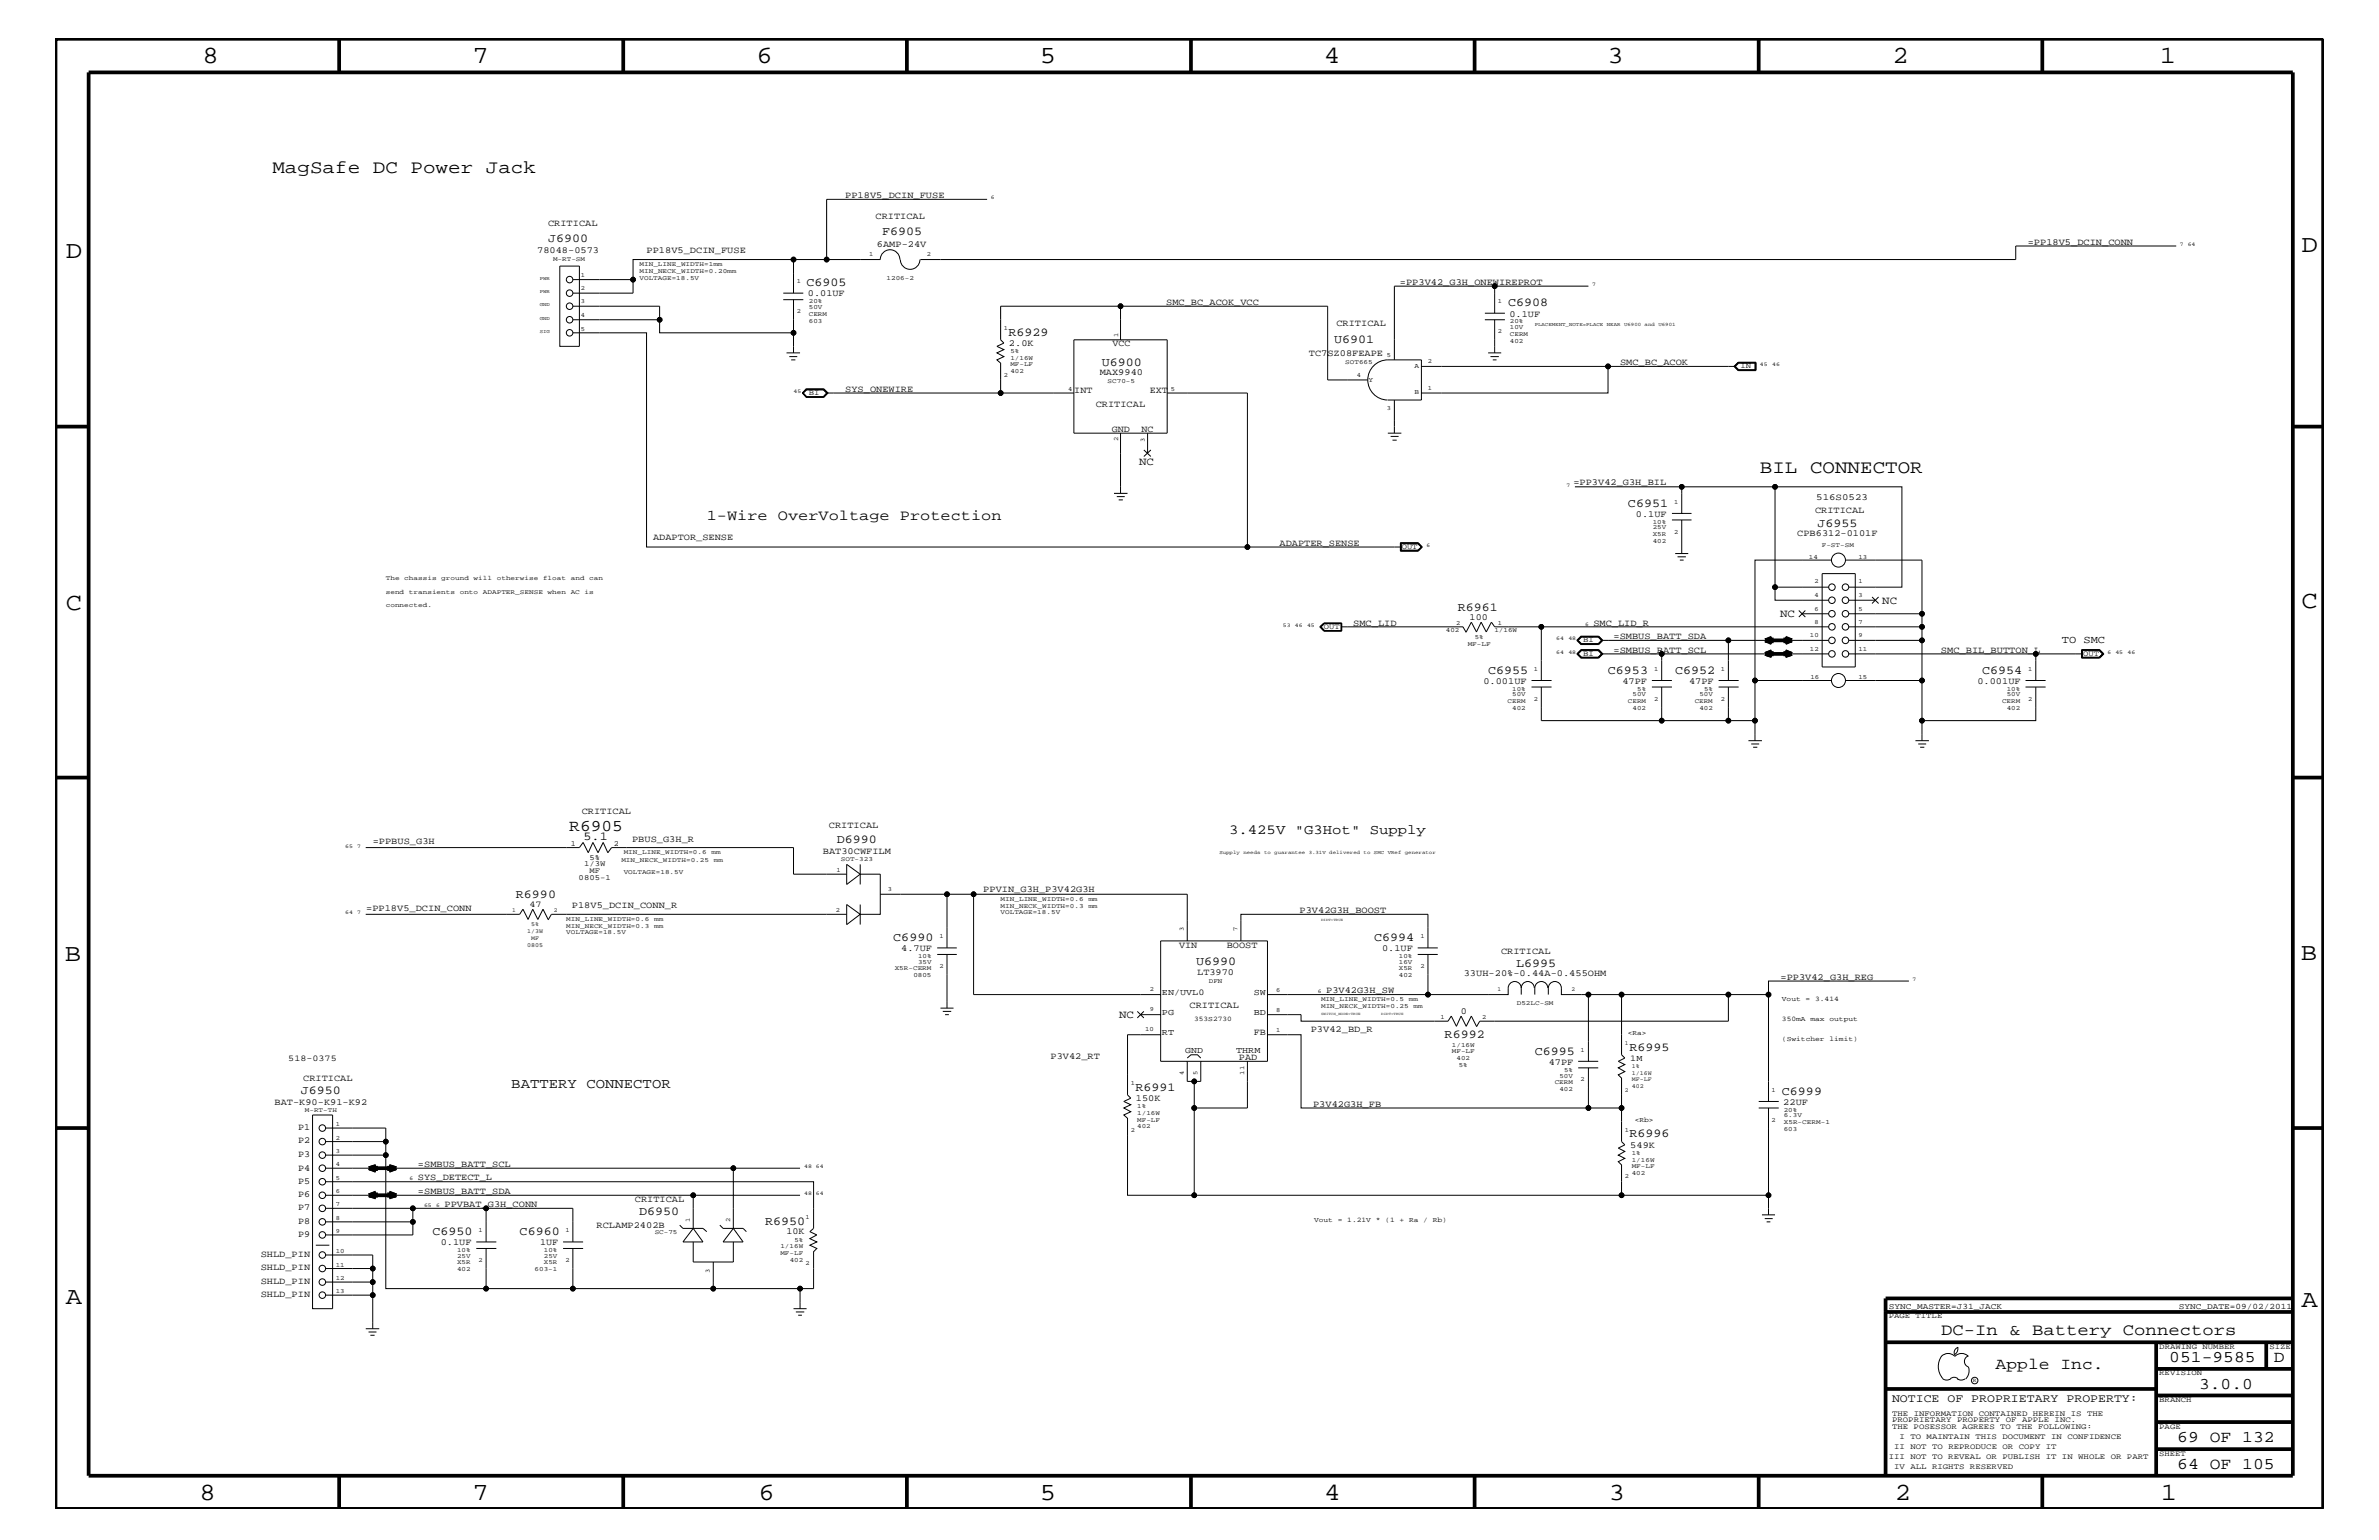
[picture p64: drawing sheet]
<svg xmlns="http://www.w3.org/2000/svg" width="432mm" height="279mm" viewBox="0 0 432 279" stroke-linecap="round" stroke-linejoin="round" font-family="sans-serif">
<defs><g id="words">
<g font-size="4.5">
<text x="36.7" y="11.5">8</text>
<text x="85.8" y="11.5">7</text>
<text x="137.3" y="11.5">6</text>
<text x="188.7" y="11.5">5</text>
<text x="240.3" y="11.5">4</text>
<text x="291.8" y="11.5">3</text>
<text x="343.5" y="11.5">2</text>
<text x="392" y="11.5">1</text>
<text x="11.9" y="46.8">D</text>
<text x="417.7" y="45.7">D</text>
<text x="11.9" y="110.6">C</text>
<text x="417.8" y="110.3">C</text>
<text x="11.8" y="174.3">B</text>
<text x="417.6" y="174.2">B</text>
<text x="11.9" y="236.7">A</text>
<text x="417.8" y="237.1">A</text>
<text x="36.2" y="272.1">8</text>
<text x="85.8" y="272.1">7</text>
<text x="137.7" y="272.1">6</text>
<text x="188.7" y="272.1">5</text>
<text x="240.4" y="272.1">4</text>
<text x="292" y="272.1">3</text>
<text x="343.9" y="272.1">2</text>
<text x="392.2" y="272.1">1</text>
</g>
<g font-size="3.4">
<text x="49.4" y="31.4">MagSafe DC Power Jack</text>
<text x="319.4" y="85.9">BIL CONNECTOR</text>
</g>
<g font-size="3">
<text x="103.3" y="150.7">R6905</text>
<text x="352.3" y="242.3">DC-In &amp; Battery Connectors</text>
<text x="362.2" y="248.4">Apple Inc.</text>
<text x="393.7" y="247.1">051-9585</text>
<text x="399.2" y="252">3.0.0</text>
<text x="412.7" y="247.1">D</text>
<text x="395.2" y="261.6">69 OF 132</text>
<text x="395.2" y="266.6">64 OF 105</text>
</g>
<text font-size="2.7" x="128.3" y="94.3">1-Wire OverVoltage Protection</text>
<g font-size="2.5">
<text x="223.1" y="151.3">3.425V &quot;G3Hot&quot; Supply</text>
<text x="92.8" y="197.4">BATTERY CONNECTOR</text>
</g>
<g font-size="2.2">
<text x="99.5" y="44">J6900</text>
<text x="160.1" y="42.7">F6905</text>
<text x="146.4" y="51.9">C6905</text>
<text x="273.7" y="55.6">C6908</text>
<text x="183" y="60.9">R6929</text>
<text x="242.1" y="62.3">U6901</text>
<text x="200" y="66.4">U6900</text>
<text x="295.5" y="92">C6951</text>
<text x="329.9" y="95.6">J6955</text>
<text x="264.6" y="110.8">R6961</text>
<text x="270.1" y="122.3">C6955</text>
<text x="291.8" y="122.3">C6953</text>
<text x="304" y="122.3">C6952</text>
<text x="359.7" y="122.3">C6954</text>
<text x="105.9" y="152.4">5.1</text>
<text x="151.9" y="153">D6990</text>
<text x="93.6" y="162.8">R6990</text>
<text x="162.1" y="170.7">C6990</text>
<text x="249.4" y="170.7">C6994</text>
<text x="217.1" y="175">U6990</text>
<text x="275.2" y="175.5">L6995</text>
<text x="262.2" y="188.3">R6992</text>
<text x="278.6" y="191.4">C6995</text>
<text x="295.7" y="190.6">R6995</text>
<text x="206.1" y="197.9">R6991</text>
<text x="54.6" y="198.5">J6950</text>
<text x="323.4" y="198.7">C6999</text>
<text x="295.7" y="206.4">R6996</text>
<text x="116" y="220.4">D6950</text>
<text x="78.5" y="224.1">C6950</text>
<text x="94.3" y="224.1">C6960</text>
<text x="138.9" y="222.2">R6950</text>
</g>
<text font-size="2.1" x="343.4" y="254.4">NOTICE OF PROPRIETARY PROPERTY:</text>
<g font-size="2">
<text x="206.8" y="84.4">NC</text>
<text x="323.1" y="112">NC</text>
<text x="341.6" y="109.5">NC</text>
<text x="203.1" y="184.7">NC</text>
</g>
<text font-size="1.9" x="374.2" y="116.6">TO SMC</text>
<g font-size="1.7">
<text x="153.4" y="35.9">PP18V5_DCIN_FUSE</text>
<text x="99.5" y="41">CRITICAL</text>
<text x="158.9" y="39.8">CRITICAL</text>
<text x="97.5" y="45.9">78048-0573</text>
<text x="117.3" y="45.9">PP18V5_DCIN_FUSE</text>
<text x="159.2" y="44.7">6AMP-24V</text>
<text x="368" y="44.4">=PP18V5_DCIN_CONN</text>
<text x="146.6" y="53.8">0.01UF</text>
<text x="254.1" y="51.7">=PP3V42_G3H_ONEWIREPROT</text>
<text x="211.7" y="55.3">SMC_BC_ACOK_VCC</text>
<text x="242.6" y="59.2">CRITICAL</text>
<text x="274" y="57.4">0.1UF</text>
<text x="183.1" y="62.8">2.0K</text>
<text x="201.9" y="62.9">VCC</text>
<text x="237.6" y="64.5">TC7SZ08FEAPE</text>
<text x="153.4" y="71.1">SYS_ONEWIRE</text>
<text x="195" y="71.3">INT</text>
<text x="199.6" y="68.1">MAX9940</text>
<text x="208.7" y="71.3">EXT</text>
<text x="294" y="66.2">SMC_BC_ACOK</text>
<text x="198.9" y="73.8">CRITICAL</text>
<text x="201.8" y="78.4">GND</text>
<text x="207.2" y="78.3">NC</text>
<text x="285.6" y="88.1">=PP3V42_G3H_BIL</text>
<text x="296.9" y="93.8">0.1UF</text>
<text x="329.4" y="93.2">CRITICAL</text>
<text x="329.6" y="90.7">516S0523</text>
<text x="118.5" y="98">ADAPTOR_SENSE</text>
<text x="232.2" y="99">ADAPTER_SENSE</text>
<text x="326.2" y="97.3">CPB6312-0101F</text>
<text x="245.6" y="113.6">SMC_LID</text>
<text x="266.7" y="112.5">100</text>
<text x="289.2" y="113.6">SMC_LID_R</text>
<text x="292.9" y="115.9">=SMBUS_BATT_SDA</text>
<text x="292.9" y="118.4">=SMBUS_BATT_SCL</text>
<text x="352.3" y="118.4">SMC_BIL_BUTTON_L</text>
<text x="269.2" y="124.1">0.001UF</text>
<text x="294.5" y="124.1">47PF</text>
<text x="306.6" y="124.1">47PF</text>
<text x="358.9" y="124.1">0.001UF</text>
<text x="105.6" y="147.7">CRITICAL</text>
<text x="67.6" y="153.1">=PPBUS_G3H</text>
<text x="114.7" y="152.7">PBUS_G3H_R</text>
<text x="149.4" y="154.9">BAT30CWFILM</text>
<text x="150.5" y="150.1">CRITICAL</text>
<text x="178.5" y="161.8">PPVIN_G3H_P3V42G3H</text>
<text x="66.5" y="165.2">=PP18V5_DCIN_CONN</text>
<text x="103.8" y="164.8">P18V5_DCIN_CONN_R</text>
<text x="235.9" y="165.6">P3V42G3H_BOOST</text>
<text x="163.6" y="172.6">4.7UF</text>
<text x="214" y="172.1">VIN</text>
<text x="222.7" y="172.1">BOOST</text>
<text x="250.9" y="172.6">0.1UF</text>
<text x="272.5" y="173.2">CRITICAL</text>
<text x="217.3" y="176.8">LT3970</text>
<text x="265.7" y="177.2">33UH-20%-0.44A-0.455OHM</text>
<text x="323.2" y="177.7">=PP3V42_G3H_REG</text>
<text x="215.9" y="182.9">CRITICAL</text>
<text x="240.7" y="180.2">P3V42G3H_SW</text>
<text x="265.1" y="184">0</text>
<text x="227.6" y="187.7">FB</text>
<text x="237.9" y="187.3">P3V42_BD_R</text>
<text x="55" y="196.2">CRITICAL</text>
<text x="190.7" y="192.1">P3V42_RT</text>
<text x="224.9" y="192.3">PAD</text>
<text x="281.1" y="193.2">47PF</text>
<text x="49.8" y="200.4">BAT-K90-K91-K92</text>
<text x="206.2" y="199.8">150K</text>
<text x="238.3" y="200.9">P3V42G3H_FB</text>
<text x="323.7" y="200.4">22UF</text>
<text x="54.1" y="209.9">P3</text>
<text x="54.1" y="205.1">P1</text>
<text x="54.1" y="207.5">P2</text>
<text x="295.9" y="208.2">549K</text>
<text x="54.1" y="212.4">P4</text>
<text x="54.1" y="214.7">P5</text>
<text x="75.9" y="211.7">=SMBUS_BATT_SCL</text>
<text x="75.9" y="214.2">SYS_DETECT_L</text>
<text x="54.1" y="217.2">P6</text>
<text x="54.1" y="219.6">P7</text>
<text x="75.9" y="216.6">=SMBUS_BATT_SDA</text>
<text x="80.7" y="219">PPVBAT_G3H_CONN</text>
<text x="115.2" y="218">CRITICAL</text>
<text x="54.1" y="222">P8</text>
<text x="54.1" y="224.5">P9</text>
<text x="80" y="225.9">0.1UF</text>
<text x="98" y="225.9">1UF</text>
<text x="108.3" y="222.9">RCLAMP2402B</text>
<text x="142.7" y="224">10K</text>
<text x="47.3" y="228.1">SHLD_PIN</text>
<text x="47.3" y="230.5">SHLD_PIN</text>
<text x="47.3" y="232.9">SHLD_PIN</text>
<text x="47.3" y="235.4">SHLD_PIN</text>
</g>
<g font-size="1.6">
<text x="96.1" y="164.5">47</text>
<text x="210.9" y="184.1">PG</text>
<text x="210.9" y="180.5">EN/UVL0</text>
<text x="227.6" y="180.5">SW</text>
<text x="227.6" y="184.1">BD</text>
<text x="210.9" y="187.7">RT</text>
<text x="215.1" y="191.1">GND</text>
<text x="224.4" y="191.1">THRM</text>
<text x="52.3" y="192.6">518-0375</text>
<text x="295.9" y="192.5">1M</text>
</g>
<g font-size="1.5">
<text x="342.8" y="237.4">SYNC_MASTER=J31_JACK</text>
<text x="395.5" y="237.4">SYNC_DATE=09/02/2011</text>
</g>
<g font-size="1.4">
<text x="146.8" y="71.7">BI</text>
<text x="315.9" y="66.8">IN</text>
<text x="254.4" y="99.6">OUT</text>
<text x="240.3" y="114.2">OUT</text>
<text x="287.4" y="119">BI</text>
<text x="287.4" y="116.5">BI</text>
<text x="378.1" y="119">OUT</text>
<text x="103.6" y="153.4">1</text>
<text x="107" y="156">5%</text>
<text x="111.4" y="153.4">2</text>
<text x="105" y="159.6">0805-1</text>
<text x="106" y="157.2">1/3W</text>
<text x="107" y="158.4">MF</text>
<text x="342.8" y="239.2">PAGE TITLE</text>
<text x="391.9" y="244.7">DRAWING NUMBER</text>
<text x="411.9" y="244.7">SIZE</text>
<text x="391.9" y="249.5">REVISION</text>
<text x="343.4" y="256.8">THE INFORMATION CONTAINED HEREIN IS THE</text>
<text x="391.9" y="254.4">BRANCH</text>
<text x="343.4" y="259.3">THE POSESSOR AGREES TO THE FOLLOWING:</text>
<text x="343.4" y="258">PROPRIETARY PROPERTY OF APPLE INC.</text>
<text x="343.8" y="262.9">II NOT TO REPRODUCE OR COPY IT</text>
<text x="344.8" y="261.1">I TO MAINTAIN THIS DOCUMENT IN CONFIDENCE</text>
<text x="391.9" y="259.3">PAGE</text>
<text x="342.8" y="264.7">III NOT TO REVEAL OR PUBLISH IT IN WHOLE OR PART</text>
<text x="343.8" y="266.6">IV ALL RIGHTS RESERVED</text>
<text x="391.9" y="264.1">SHEET</text>
</g>
<g font-size="1.3">
<text x="248.4" y="69.3">Y</text>
<text x="256.7" y="71.6">B</text>
<text x="256.7" y="66.8">A</text>
<text x="216.7" y="185.3">353S2730</text>
<text x="323.4" y="185.3">350mA max output</text>
<text x="323.4" y="181.6">Vout = 3.414</text>
<text x="295.5" y="187.7">&lt;Ra&gt;</text>
<text x="323.4" y="188.9">(Switcher limit)</text>
<text x="296.8" y="203.5">&lt;Rb&gt;</text>
<text x="238.5" y="221.7">Vout = 1.21V * (1 + Ra / Rb)</text>
</g>
<g font-size="1.2">
<text x="100.4" y="47.4">M-RT-SM</text>
<text x="157.7" y="46.5">1</text>
<text x="168.2" y="46.5">2</text>
<text x="105.4" y="50.2">1</text>
<text x="105.4" y="52.7">2</text>
<text x="116.1" y="48.3">MIN_LINE_WIDTH=1mm</text>
<text x="116.1" y="50.7">VOLTAGE=18.5V</text>
<text x="116.1" y="49.6">MIN_NECK_WIDTH=0.20mm</text>
<text x="144.6" y="51.3">1</text>
<text x="160.9" y="50.7">1206-2</text>
<text x="105.4" y="55.1">3</text>
<text x="105.4" y="57.5">4</text>
<text x="105.4" y="60">5</text>
<text x="144.6" y="56.8">2</text>
<text x="146.8" y="55">20%</text>
<text x="146.8" y="58.5">603</text>
<text x="146.8" y="56.1">50V</text>
<text x="146.8" y="57.3">CERM</text>
<text x="182.2" y="59.8">1</text>
<text x="271.9" y="55">1</text>
<text x="274.1" y="59.7">10V</text>
<text x="274.1" y="58.6">20%</text>
<text x="183.4" y="64">5%</text>
<text x="183.4" y="65.3">1/16W</text>
<text x="202.9" y="61.1" transform="rotate(-90 202.9 61.1)">1</text>
<text x="244.2" y="66">SOT665</text>
<text x="251.7" y="64.7">5</text>
<text x="259.2" y="65.9">2</text>
<text x="271.9" y="60.4">2</text>
<text x="274.1" y="60.9">CERM</text>
<text x="274.1" y="62.2">402</text>
<text x="182.2" y="68.4">2</text>
<text x="183.4" y="67.7">402</text>
<text x="183.4" y="66.5">MF-LF</text>
<text x="193.9" y="70.9">4</text>
<text x="201" y="69.5">SC70-5</text>
<text x="212.5" y="70.9">5</text>
<text x="246.3" y="68.4">4</text>
<text x="259.2" y="70.7">1</text>
<text x="251.7" y="74.4">3</text>
<text x="202.9" y="80" transform="rotate(-90 202.9 80)">2</text>
<text x="207.8" y="80.1" transform="rotate(-90 207.8 80.1)">3</text>
<text x="300" y="95">10%</text>
<text x="303.9" y="91.4">1</text>
<text x="300" y="96">25V</text>
<text x="300" y="98.5">402</text>
<text x="300" y="97.3">X5R</text>
<text x="303.9" y="96.8">2</text>
<text x="328.3" y="101.4">14</text>
<text x="330.7" y="99.3">F-ST-SM</text>
<text x="337.3" y="101.4">13</text>
<text x="70" y="107.7">send</text>
<text x="70" y="105.3">The</text>
<text x="73.4" y="105.3">chassis</text>
<text x="74.2" y="107.7">transients</text>
<text x="80.1" y="105.3">ground</text>
<text x="83.4" y="107.7">onto</text>
<text x="86" y="105.3">will</text>
<text x="87.6" y="107.7">ADAPTER_SENSE</text>
<text x="90.2" y="105.3">otherwise</text>
<text x="98.6" y="105.3">float</text>
<text x="99.4" y="107.7">when</text>
<text x="103.6" y="107.7">AC</text>
<text x="103.6" y="105.3">and</text>
<text x="106.1" y="107.7">is</text>
<text x="107" y="105.3">can</text>
<text x="329.4" y="105.9">2</text>
<text x="337.3" y="105.9">1</text>
<text x="70" y="110.2">connected.</text>
<text x="264.3" y="113.4">2</text>
<text x="271.9" y="113.4">1</text>
<text x="329.4" y="108.3">4</text>
<text x="329.4" y="110.8">6</text>
<text x="329.4" y="113.1">8</text>
<text x="337.3" y="108.3">3</text>
<text x="337.3" y="110.8">5</text>
<text x="337.3" y="113.1">7</text>
<text x="262.4" y="114.8">402</text>
<text x="266.4" y="117.2">MF-LF</text>
<text x="267.7" y="115.9">5%</text>
<text x="271.2" y="114.8">1/16W</text>
<text x="328.5" y="115.6">10</text>
<text x="328.5" y="118.1">12</text>
<text x="337.3" y="118.1">11</text>
<text x="337.3" y="115.6">9</text>
<text x="274.5" y="125.3">10%</text>
<text x="278.4" y="121.7">1</text>
<text x="297.2" y="125.3">5%</text>
<text x="300.2" y="121.7">1</text>
<text x="309.3" y="125.3">5%</text>
<text x="312.3" y="121.7">1</text>
<text x="328.6" y="123.1">16</text>
<text x="337.3" y="123.1">15</text>
<text x="364.2" y="125.3">10%</text>
<text x="368.1" y="121.7">1</text>
<text x="273.6" y="127.6">CERM</text>
<text x="274.5" y="126.4">50V</text>
<text x="274.5" y="128.8">402</text>
<text x="278.4" y="127.1">2</text>
<text x="295.5" y="127.6">CERM</text>
<text x="296.3" y="126.4">50V</text>
<text x="296.3" y="128.8">402</text>
<text x="300.2" y="127.1">2</text>
<text x="307.6" y="127.6">CERM</text>
<text x="308.4" y="126.4">50V</text>
<text x="308.4" y="128.8">402</text>
<text x="312.3" y="127.1">2</text>
<text x="363.4" y="127.6">CERM</text>
<text x="364.2" y="126.4">50V</text>
<text x="364.2" y="128.8">402</text>
<text x="368.1" y="127.1">2</text>
<text x="113.2" y="155">MIN_LINE_WIDTH=0.6</text>
<text x="129.1" y="155">mm</text>
<text x="112.8" y="156.4">MIN_NECK_WIDTH=0.25</text>
<text x="113.2" y="158.6">VOLTAGE=18.5V</text>
<text x="129.6" y="156.4">mm</text>
<text x="151.8" y="158.2">1</text>
<text x="152.6" y="156.2">SOT-323</text>
<text x="161.1" y="161.7">3</text>
<text x="102.8" y="167.1">MIN_LINE_WIDTH=0.6</text>
<text x="118.7" y="167.1">mm</text>
<text x="151.7" y="165.6">2</text>
<text x="181.6" y="165.9">VOLTAGE=18.5V</text>
<text x="181.6" y="164.7">MIN_NECK_WIDTH=0.3</text>
<text x="181.6" y="163.5">MIN_LINE_WIDTH=0.6</text>
<text x="197.5" y="164.7">mm</text>
<text x="197.5" y="163.5">mm</text>
<text x="102.8" y="169.5">VOLTAGE=18.5V</text>
<text x="102.8" y="168.3">MIN_NECK_WIDTH=0.3</text>
<text x="118.7" y="168.3">mm</text>
<text x="166.6" y="173.8">10%</text>
<text x="170.5" y="170.1">1</text>
<text x="214.9" y="168.9" transform="rotate(-90 214.9 168.9)">3</text>
<text x="224.6" y="168.9" transform="rotate(-90 224.6 168.9)">7</text>
<text x="253.9" y="173.8">10%</text>
<text x="257.8" y="170.1">1</text>
<text x="162.4" y="176.1">X5R-CERM</text>
<text x="165.8" y="177.3">0805</text>
<text x="166.6" y="174.9">35V</text>
<text x="170.5" y="175.6">2</text>
<text x="208.7" y="179.9">2</text>
<text x="219.4" y="178.4">DFN</text>
<text x="231.6" y="179.9">6</text>
<text x="253.9" y="174.9">16V</text>
<text x="253.9" y="176.1">X5R</text>
<text x="253.9" y="177.3">402</text>
<text x="257.8" y="175.6">2</text>
<text x="208.7" y="183.5">9</text>
<text x="231.6" y="183.6">8</text>
<text x="239.8" y="181.6">MIN_LINE_WIDTH=0.5</text>
<text x="239.8" y="182.9">MIN_NECK_WIDTH=0.25</text>
<text x="255.7" y="181.6">mm</text>
<text x="256.6" y="182.9">mm</text>
<text x="261.5" y="184.9">1</text>
<text x="269" y="184.9">2</text>
<text x="275.3" y="182.4">D52LC-SM</text>
<text x="207.9" y="187.1">10</text>
<text x="231.6" y="187.2">1</text>
<text x="263.5" y="189.9">1/16W</text>
<text x="263.5" y="191.1">MF-LF</text>
<text x="286.9" y="190.8">1</text>
<text x="205.2" y="196.8">1</text>
<text x="214.9" y="195" transform="rotate(-90 214.9 195)">4</text>
<text x="217.3" y="195" transform="rotate(-90 217.3 195)">5</text>
<text x="225.8" y="195" transform="rotate(-90 225.8 195)">11</text>
<text x="264.4" y="192.3">402</text>
<text x="264.8" y="193.6">5%</text>
<text x="282.2" y="196.7">CERM</text>
<text x="283" y="195.5">50V</text>
<text x="283" y="197.9">402</text>
<text x="283.9" y="194.4">5%</text>
<text x="286.9" y="196.2">2</text>
<text x="55.3" y="201.8">M-RT-TH</text>
<text x="206.4" y="201">1%</text>
<text x="206.4" y="202.3">1/16W</text>
<text x="206.4" y="203.5">MF-LF</text>
<text x="321.6" y="198.1">1</text>
<text x="321.6" y="203.5">2</text>
<text x="323.8" y="204">X5R-CERM-1</text>
<text x="323.8" y="202.7">6.3V</text>
<text x="323.8" y="201.7">20%</text>
<text x="61" y="204.3">1</text>
<text x="61" y="206.8">2</text>
<text x="61" y="209.2">3</text>
<text x="205.2" y="205.3">2</text>
<text x="206.4" y="204.7">402</text>
<text x="294.9" y="205.3">1</text>
<text x="296.2" y="209.6">1%</text>
<text x="323.8" y="205.2">603</text>
<text x="61" y="211.6">4</text>
<text x="61" y="214.1">5</text>
<text x="294.9" y="213.8">2</text>
<text x="296.2" y="210.8">1/16W</text>
<text x="296.2" y="211.9">MF-LF</text>
<text x="296.2" y="213.2">402</text>
<text x="61" y="216.4">6</text>
<text x="61" y="218.9">7</text>
<text x="61" y="221.3">8</text>
<text x="125.2" y="221.7" transform="rotate(-90 125.2 221.7)">1</text>
<text x="132.5" y="221.7" transform="rotate(-90 132.5 221.7)">2</text>
<text x="146.2" y="221.1">1</text>
<text x="61" y="227.4">10</text>
<text x="61" y="223.7">9</text>
<text x="83" y="227.1">10%</text>
<text x="86.9" y="223.5">1</text>
<text x="98.7" y="227.1">10%</text>
<text x="102.6" y="223.5">1</text>
<text x="118.8" y="224">SC-75</text>
<text x="141.6" y="226.5">1/16W</text>
<text x="141.6" y="227.7">MF-LF</text>
<text x="144.2" y="225.3">5%</text>
<text x="61" y="229.8">11</text>
<text x="61" y="232.2">12</text>
<text x="83" y="228.2">25V</text>
<text x="83" y="230.7">402</text>
<text x="83" y="229.4">X5R</text>
<text x="86.9" y="229">2</text>
<text x="97" y="230.7">603-1</text>
<text x="98.7" y="228.2">25V</text>
<text x="98.7" y="229.4">X5R</text>
<text x="102.6" y="229">2</text>
<text x="128.9" y="230.9" transform="rotate(-90 128.9 230.9)">3</text>
<text x="143.3" y="229">402</text>
<text x="146.2" y="229.6">2</text>
<text x="61" y="234.6">13</text>
</g>
<g font-size="1.1">
<text x="93" y="165.6">1</text>
<text x="100.5" y="165.6">2</text>
<text x="95.7" y="169.3">1/3W</text>
<text x="95.7" y="171.7">0805</text>
<text x="96.4" y="168.1">5%</text>
<text x="96.4" y="170.5">MF</text>
<text x="271.8" y="179.9">1</text>
<text x="285.2" y="179.9">2</text>
<text x="294.9" y="189.5">1</text>
<text x="296.2" y="196.2">MF-LF</text>
<text x="296.2" y="195">1/16W</text>
<text x="296.2" y="193.7">1%</text>
<text x="296.2" y="197.4">402</text>
<text x="294.9" y="198.1">2</text>
</g>
<g font-size="1">
<text x="179.8" y="36.2">6</text>
<text x="395.7" y="44.6">7</text>
<text x="397.1" y="44.6">64</text>
<text x="289" y="51.9">7</text>
<text x="144" y="71.3">45</text>
<text x="319.4" y="66.5">45</text>
<text x="321.7" y="66.5">46</text>
<text x="284.3" y="88.3">7</text>
<text x="258.9" y="99.3">6</text>
<text x="232.8" y="113.7">53</text>
<text x="235" y="113.7">46</text>
<text x="237.2" y="113.7">45</text>
<text x="287.7" y="113.6">6</text>
<text x="282.5" y="116.2">64</text>
<text x="282.5" y="118.6">64</text>
<text x="284.7" y="116.2">48</text>
<text x="284.7" y="118.6">48</text>
<text x="382.5" y="118.6">6</text>
<text x="384" y="118.6">45</text>
<text x="386.2" y="118.6">46</text>
<text x="62.7" y="153.8">65</text>
<text x="64.9" y="153.8">7</text>
<text x="62.7" y="165.9">64</text>
<text x="64.9" y="165.9">7</text>
<text x="347.1" y="178">7</text>
<text x="239.2" y="180.2">6</text>
<text x="74.3" y="214.2">6</text>
<text x="146" y="211.9">48 64</text>
<text x="77" y="219">65</text>
<text x="79.2" y="219">6</text>
<text x="146" y="216.9">48 64</text>
<text x="358.1" y="250.7">R</text>
</g>
<g font-size=".9">
<text x="98" y="53.2">PWR</text>
<text x="98" y="50.7">PWR</text>
<text x="98" y="58">GND</text>
<text x="98" y="55.6">GND</text>
<text x="278.6" y="59.2">PLACEMENT_NOTE=PLACE NEAR U6900 and U6901</text>
<text x="98" y="60.4">SIG</text>
<text x="221.3" y="155">Supply needs to guarantee 3.31V delivered to SMC VRef generator</text>
</g>
<g font-size=".7">
<text x="239.8" y="167.1">DIDT=TRUE</text>
<text x="239.8" y="184.1">SWITCH_NODE=TRUE</text>
<text x="250.7" y="184.1">DIDT=TRUE</text>
</g>
</g></defs>
<g fill="none" stroke="#000" stroke-width=".18">
<path d="M179.2 36.2h-29.2v10.9h9.8a1.78 1.78 0 0 1 1.8-1.8 1.78 1.78 0 0 1 1.7 1.8M101.6 48.3h3.6v14.5h-3.6zM104 55.6h15.7v2.4h-15.7M104 50.7h10.9v2.5h-10.9M142.2 54.4h3.6M142.2 53.2h3.6M144 47.1h-29.1v3.6M144 54.4v6h-24.3v-2.4M150 47.1h-6v6.1M163.4 47.1a1.78 1.78 0 0 0 1.8 1.8 1.78 1.78 0 0 0 1.8-1.8M203.4 55.6v6.1M269.5 58h3.7"/>
<path d="M269.5 56.8h3.7M271.3 58v6M271.3 51.9h-18.2v13.4M288.3 51.9h-17v4.9M395 44.6h-29.1v2.5h-198.8M104 60.4h13.4v38.8h109v-27.9h-14.6M142.8 64h2.4M143.3 64.7h1.4M143.6 65.3h.8M144 60.4v3.6M145.6 71.3l.8-.7h3.1l.7 .7-.7 .8M145.6 71.3l.7-.8h3.2l.8 .8-.8 .8"/>
<path d="M145.6 71.3l.8 .8h3.1M145.6 71.3l.7 .8h3.2M149.4 70.7h-3l-.6 .6 .6 .7h3M149.4 70.7h-3l-.7 .6 .7 .7h3M149.4 70.7l.7 .6-.7 .7M149.4 70.7l.6 .6-.6 .7M150 71.3h44.9M194.9 61.7h16.9v16.9h-16.9zM203.4 78.6v10.9M208.3 78.6v3.6M248.3 68.9h-7.3v-13.3h-59.4v6.1l.6 .5-1.3 .6 1.3 .6-1.3 .6 1.3 .7-1.3 .6 .7 .6v5.4M251.8 72.6a3.6 3.6 0 0 1-3.5-3.7 3.6 3.6 0 0 1 3.6-3.6h6.1v7.3h-6.1"/>
<path d="M251.9 78.6h2.5M252.4 79.2h1.4M252.7 79.9h.8M253.1 72.6v6M258 66.5h33.9M270.1 64h2.4M270.5 64.7h1.6M270.9 65.3h.7M314.7 66.5l.8-.8h3.2v1.5h-3.2zM315 66.5h-23.1v4.8h-33.9M315 66.5l.6-.6h2.9v1.2h-2.9zM315.5 65.8l-.6 .7 .6 .7"/>
<path d="M315.5 67.2h3.2M315.5 65.8h3.2M315.5 65.8l-.7 .7 .7 .7M318.6 65.8v1.4M202.2 89.5h2.5M202.7 90.1h1.4M203 90.7h.8M207.6 81.6l1.3 1.2M208.9 81.6l-1.3 1.2M226.4 99.2h28M254.2 98.5h3.2l.8 .7-.8 .8h-3.2zM254.3 98.6h3.1l.6 .6-.6 .6h-3.1z"/>
<path d="M257.3 99.8l.7-.6-.7-.5h-2.9v1.1M257.4 98.5l.7 .7-.7 .7h-3.2M285.9 88.3h36.3M303.5 94.3h3.5M303.5 93.2h3.5M305.2 88.3v4.9M305.2 94.3v6.1M322.2 88.3h23v18.2h-9.6M322.2 88.3v18.2M239.8 113.7l.6 .7M240.3 113l-.8 .7 .8 .8M240.3 113l-.7 .7 .7 .8"/>
<path d="M240.3 113h3.2v1.5h-3.2M240.4 113.1l-.6 .6M240.4 113.1l-.7 .6 .7 .7M240.4 113.1h3v1.3h-3M243.4 113.7h22.1l.6 1M279.8 113.7v9.8M286.2 118.6l.8-.7h3.2l.7 .7-.7 .8h-3.2zM286.2 116.2l.8-.8h3.2l.7 .8-.7 .7h-3.2zM286.3 118.6l.7-.7h3.2l.6 .7-.6 .7h-3.2zM286.3 116.2l.7-.7h3.2l.6 .7-.6 .7h-3.2zM286.4 118.6l.6-.6h3.1l.7 .6-.7 .7h-3.1zM286.4 116.2l.6-.7h3.1l.7 .7-.7 .7h-3.1z"/>
<path d="M286.4 118.6l.6-.6h3.1l.6 .6-.6 .6h-3.1zM286.4 116.2l.6-.6h3.1l.6 .6-.6 .6h-3.1zM290.7 118.6h10.9v4.9M290.7 116.2h23v7.3M301.6 118.6h30.3M304.1 100.4h2.3M304.5 101h1.5M304.9 101.6h.7M313.7 116.2h18.2M322.2 106.5v2.4h9.7M322.2 106.5h9.7M326.5 110.8l1.2 1.1"/>
<path d="M327.1 111.4h4.8M327.7 110.8l-1.2 1.1M330.7 104.1h6v16.9h-6zM331.9 113.7h-60.6l-.6-.8-.9 1.8-1-1.8-.8 1.8-.9-1.8-1 1.8M332.4 101.6h-13.9v21.9h13.9M335 101.6h13.8v9.8h-13.2M335.6 118.6h42.4M335.6 108.9h4.8M339.8 108.3l1.2 1.2M341 108.3l-1.2 1.2M348.8 111.4v2.3h-13.2M348.8 113.7v2.5h-13.2"/>
<path d="M348.8 116.2v7.3h-13.8M369.5 118.6v4.9M377.8 117.9h3.3l.8 .7-.8 .8h-3.3zM377.9 118h3.1l.7 .6-.7 .7M377.9 117.9v1.4h3.1M378 118h3l.6 .6-.6 .6h-3zM381 117.9l.8 .7-.8 .7M278 124.6h3.6M278 123.5h3.6M279.8 124.6v6.1h21.8v-6.1M299.8 123.5h3.7M299.8 124.6h3.7"/>
<path d="M311.9 124.6h3.7M311.9 123.5h3.7M313.7 124.6v6.1h-12.1M313.7 130.7h4.8M317.3 134.4h2.5M317.9 135h1.4M318.2 135.6h.8M318.5 123.5v10.9M347.7 134.4h2.4M348.2 135h1.4M348.5 135.6h.8M348.8 123.5v7.2h20.7v-6.1"/>
<path d="M348.8 130.7v3.7M367.6 123.5h3.7M367.6 124.6h3.7M66.4 153.8h38.8l.6-1 1 1.9 .8-1.9 .9 1.9 1-1.9 .8 1.9 .7-.9h33v4.8h9.7M156.1 158.6l-2.4-1.8v3.7l2.4-1.9h3.7v7.3h-3.7M156.1 156.8v3.7M66.4 165.9h27.9l.6-.9 .9 1.8 .9-1.8 .9 1.8 1-1.8 .9 1.8M153.7 165.9h-53.6l-.6 1M153.7 164.1l2.4 1.8-2.4 1.8zM156.1 164.1v3.6M159.8 162.2h12.1M170.1 173.2h3.6"/>
<path d="M170.1 172h3.6M171.9 172v-9.8h4.8v18.2h34M171.9 173.2v9.7M176.7 162.2h38.8v8.5M210.7 170.7h19.4v21.9h-19.4zM225.2 170.7v-4.8h34v6.1M257.3 172h3.7M257.3 173.2h3.7M259.2 173.2v7.2h14.5v-1.1a1.19 1.19 0 0 1 1.2-1.2 1.19 1.19 0 0 1 1.2 1.2M276.1 179.3a1.19 1.19 0 0 1 1.2-1.2 1.19 1.19 0 0 1 1.2 1.2M276.1 179.3v1.1M280.9 179.3a1.19 1.19 0 0 0-1.1-1.2 1.19 1.19 0 0 0-1.2 1.2v1.1"/>
<path d="M346.5 178h-25.5v21.8M170.7 182.9h2.4M171.1 183.5h1.5M171.5 184.1h.7M206.4 183.5l1.2 1.2M207 184.1h3.7M207.6 183.5l-1.2 1.2M210.7 187.7h-6v11l.5 .5-1.2 .6 1.2 .6-1.2 .6 1.2 .7-1.2 .6 .7 .6v14h12.1v-15.9M215.5 192l.7-.6h1.2l.5 .6M215.5 192.6v3.6h2.4v-3.6M216.8 196.2v4.8M226.4 192.6v8.4h-9.6"/>
<path d="M230.1 184.1h6v1.2h26.7l.6-1 .9 1.9 .9-1.9 .9 1.9 1-1.9 .9 1.9M230.1 187.7h6v13.3h52.2v-7.3M230.1 180.4h29.1M286.4 192.6h3.7M286.4 193.7h3.7M288.3 180.4v12.2M294.3 180.4v11l.6 .6-1.2 .6 1.2 .5-1.2 .6 1.2 .7-1.2 .6 .6 .6v5.4h-6M313.7 180.4v4.9h-45.1l-.6 1M319.2 199.8h3.7M321 180.4h-37.6v-1.1a1.19 1.19 0 0 0-1.2-1.2 1.19 1.19 0 0 0-1.2 1.2v1.1M56.7 202.3h3.7v35.1h-3.7zM59.1 214.4h88.6v8.5l-.7 .6 1.3 .6-1.3 .6 1.3 .6-1.3 .6 1.3 .6-.6 .6v6.7h-2.5"/>
<path d="M59.1 219.2h15.8v2.5h-15.8M59.1 204.7h10.9v2.4h-10.9M59.1 216.9h86.1M59.1 211.9h86.1M70 209.6v24.2h18.2v-7.3M70 207.1v2.5h-10.9M74.9 219.2h13.3M125.8 216.9v6M133.1 211.9v11M294.3 201v6.1l.6 .6-1.2 .6 1.2 .6-1.2 .7 1.2 .6-1.2 .6 .6 .6v5.5h-77.5M294.3 216.9h26.7M319.2 201h3.7"/>
<path d="M321 201v19.4M57.3 225.9h2.5M59.1 227.7h8.6v2.4h-8.6M67.7 230.1v2.5h-8.6M67.7 232.6v2.4h-8.6M67.7 235v6.1M74.9 221.7v2.4h-15.8M86.4 226.5h3.7M86.5 225.3h3.6M88.2 225.3v-6.1h15.8v6.1M88.2 233.8h41.3M102.2 225.3h3.6"/>
<path d="M102.2 226.5h3.6M104 226.5v7.3M123.4 222.3l.6 .6h3.6l.7 .6M125.8 222.9l1.8 2.4h-3.6zM125.8 225.3v3.7h7.3v-3.7M129.5 229v4.8h15.7v3.6M130.6 222.3l.6 .6h3.7l.6 .6M133.1 222.9l1.8 2.4h-3.7zM144 237.4h2.4M144.5 238h1.5M144.9 238.6h.7M319.8 220.4h2.4"/>
<path d="M320.3 221.1h1.5M320.7 221.7h.6M66.4 241.1h2.4M66.9 241.7h1.4M67.2 242.3h.8M352.4 246.1a1.69 1.69 0 0 1 2.4 0M352.4 246a3.3 3.3 0 0 0 .3 4.1M352.6 250.2l.7 .2 .7-.2M354 250.2l.7-.3 .7 .3M354.8 246.1a1.69 1.69 0 0 1 2.5 0M355.3 250.2l.7 .2 .7-.2M355.3 244.4l.1 .3a1.18 1.18 0 0 1-.6 1"/>
<path d="M355.4 244.4a.99 .99 0 0 0-.6 1.4M357.2 246a1.04 1.04 0 0 0-.6 1 1.04 1.04 0 0 0 .6 1M357.3 248l.1 .7a2.11 2.11 0 0 1-.6 1.5"/>
<circle cx="103.4" cy="53.2" r=".59"/>
<circle cx="103.4" cy="55.6" r=".59"/>
<circle cx="103.4" cy="58" r=".59"/>
<circle cx="103.4" cy="50.7" r=".59"/>
<circle cx="114.9" cy="50.7" r=".42"/>
<circle cx="119.7" cy="58" r=".42"/>
<circle cx="144" cy="47.1" r=".42"/>
<circle cx="150" cy="47.1" r=".42"/>
<circle cx="203.4" cy="55.6" r=".42"/>
<circle cx="271.3" cy="51.9" r=".42"/>
<circle cx="103.4" cy="60.4" r=".59"/>
<circle cx="144" cy="60.4" r=".42"/>
<circle cx="181.6" cy="71.3" r=".42"/>
<circle cx="291.9" cy="66.5" r=".42"/>
<circle cx="226.4" cy="99.2" r=".42"/>
<circle cx="305.2" cy="88.3" r=".42"/>
<circle cx="322.2" cy="88.3" r=".42"/>
<circle cx="279.8" cy="113.7" r=".42"/>
<circle cx="301.6" cy="118.6" r=".42"/>
<circle cx="313.7" cy="116.2" r=".42"/>
<circle cx="322.2" cy="106.5" r=".42"/>
<circle cx="332.5" cy="111.4" r=".59"/>
<circle cx="332.5" cy="113.7" r=".59"/>
<circle cx="332.5" cy="106.5" r=".59"/>
<circle cx="332.5" cy="108.9" r=".59"/>
<circle cx="332.5" cy="118.6" r=".59"/>
<circle cx="332.5" cy="116.2" r=".59"/>
<circle cx="333.7" cy="101.6" r="1.27"/>
<circle cx="335" cy="118.6" r=".59"/>
<circle cx="335" cy="106.5" r=".59"/>
<circle cx="335" cy="116.2" r=".59"/>
<circle cx="335" cy="113.7" r=".59"/>
<circle cx="335" cy="111.4" r=".59"/>
<circle cx="335" cy="108.9" r=".59"/>
<circle cx="348.8" cy="113.7" r=".42"/>
<circle cx="348.8" cy="111.4" r=".42"/>
<circle cx="348.8" cy="116.2" r=".42"/>
<circle cx="369.5" cy="118.6" r=".42"/>
<circle cx="301.6" cy="130.7" r=".42"/>
<circle cx="313.7" cy="130.7" r=".42"/>
<circle cx="318.5" cy="123.5" r=".42"/>
<circle cx="318.5" cy="130.7" r=".42"/>
<circle cx="333.7" cy="123.5" r="1.27"/>
<circle cx="348.8" cy="130.7" r=".42"/>
<circle cx="348.8" cy="123.5" r=".42"/>
<circle cx="171.9" cy="162.2" r=".42"/>
<circle cx="176.7" cy="162.2" r=".42"/>
<circle cx="216.8" cy="196.2" r=".42"/>
<circle cx="259.2" cy="180.4" r=".42"/>
<circle cx="288.3" cy="180.4" r=".42"/>
<circle cx="294.3" cy="180.4" r=".42"/>
<circle cx="313.7" cy="180.4" r=".42"/>
<circle cx="321" cy="180.4" r=".42"/>
<circle cx="58.5" cy="214.4" r=".59"/>
<circle cx="58.5" cy="219.2" r=".59"/>
<circle cx="58.5" cy="211.9" r=".59"/>
<circle cx="58.5" cy="207.1" r=".59"/>
<circle cx="58.5" cy="209.6" r=".59"/>
<circle cx="58.5" cy="204.7" r=".59"/>
<circle cx="58.5" cy="216.9" r=".59"/>
<circle cx="70" cy="209.6" r=".42"/>
<circle cx="70" cy="207.1" r=".42"/>
<circle cx="74.9" cy="219.2" r=".42"/>
<circle cx="88.2" cy="219.2" r=".42"/>
<circle cx="125.8" cy="216.9" r=".42"/>
<circle cx="133.1" cy="211.9" r=".42"/>
<circle cx="216.8" cy="216.9" r=".42"/>
<circle cx="216.8" cy="201" r=".42"/>
<circle cx="288.3" cy="201" r=".42"/>
<circle cx="294.3" cy="216.9" r=".42"/>
<circle cx="294.3" cy="201" r=".42"/>
<circle cx="321" cy="216.9" r=".42"/>
<circle cx="58.5" cy="235" r=".59"/>
<circle cx="58.5" cy="224.1" r=".59"/>
<circle cx="58.5" cy="227.7" r=".59"/>
<circle cx="58.5" cy="230.1" r=".59"/>
<circle cx="58.5" cy="232.6" r=".59"/>
<circle cx="58.5" cy="221.7" r=".59"/>
<circle cx="67.7" cy="235" r=".42"/>
<circle cx="67.7" cy="232.6" r=".42"/>
<circle cx="67.7" cy="230.1" r=".42"/>
<circle cx="74.9" cy="221.7" r=".42"/>
<circle cx="88.2" cy="233.8" r=".42"/>
<circle cx="104" cy="233.8" r=".42"/>
<circle cx="129.5" cy="233.8" r=".42"/>
<circle cx="145.2" cy="233.8" r=".42"/>
<circle cx="358.4" cy="250.5" r=".59"/>
</g>
<g fill="none" stroke="#000" stroke-width=".68" stroke-linecap="butt">
<path d="M10.1 7h411.6v266.8h-411.6zM16.1 13.1h400.1v254.6h-400.1zM61.6 7v6.1M113.1 7v6.1M164.6 7v6.1M216.2 7v6.1M267.6 7v6.1M319.2 7v6.1M370.7 7v6.1M10.1 77.4h6M416.2 77.4h5.5M320.4 116.2l1.2 .2"/>
<path d="M320.4 116.2l1.2-.5v1zM320.4 118.6l1.2-.5v1zM320.4 116.2l1.2 .3M320.4 118.6l1.2 .1M320.4 118.6l1.2 .3M320.4 118.6l1.2 .4M320.4 116.2h4.8M320.4 118.6h4.8M321.6 116.1l-1.2 .1M321.6 115.9l-1.2 .3M321.6 115.8l-1.2 .4M321.6 118.5l-1.2 .1"/>
<path d="M321.6 118.4l-1.2 .2M321.6 118.2l-1.2 .4M324 116.1l1.2 .1M324 115.8l1.2 .4M324 115.9l1.2 .3M324 118.5l1.2 .1M324 118.2l1.2 .4M324 118.4l1.2 .2M324 115.7l1.2 .5-1.2 .5zM324 118.1l1.2 .5-1.2 .5zM325.2 116.2l-1.2 .2M325.2 116.2l-1.2 .3"/>
<path d="M325.2 118.6l-1.2 .1M325.2 118.6l-1.2 .3M325.2 118.6l-1.2 .4M10.1 141.1h6M416.2 141.1h5.5M10.1 204.7h6M67 211.9h4.9M67 216.9h4.9M67 211.9l1.2 .2M67 211.9l1.2-.4v1zM67 216.9l1.2-.6v1zM67 211.9l1.2 .3"/>
<path d="M67 211.9l1.2 .5M67 216.9h1.2M67 216.9l1.2 .1M67 216.9l1.2 .3M68.2 211.9h-1.2M68.2 211.7l-1.2 .2M68.2 211.6l-1.2 .3M68.2 216.7l-1.2 .2M68.2 216.6l-1.2 .3M68.2 216.4l-1.2 .5M70.6 211.9h1.3M70.6 211.6l1.3 .3"/>
<path d="M70.6 211.7l1.3 .2M70.6 216.7l1.3 .2M70.6 216.4l1.3 .5M70.6 216.6l1.3 .3M70.6 211.5l1.3 .4-1.3 .6zM70.6 216.3l1.3 .6-1.3 .4zM71.9 211.9l-1.3 .2M71.9 211.9l-1.3 .3M71.9 211.9l-1.3 .5M71.9 216.9h-1.3M71.9 216.9l-1.3 .1M71.9 216.9l-1.3 .3"/>
<path d="M416.2 204.7h5.5M342.2 238h74M416.2 235.6h-74v32.1M342.2 243.5h74M342.2 252h49.2M391.4 258h24.8M391.4 253.2h24.8M391.4 248.4h24.8M391.4 243.5v24.2M411.3 243.5v4.9M61.6 267.7v6.1M113.1 267.7v6.1"/>
<path d="M164.6 267.7v6.1M216.2 268v5.8M267.6 267.7v6.1M319.2 267.7v6.1M370.7 267.7v6.1M391.4 262.9h24.8"/>
</g>
<g fill="#000">
<circle cx="114.9" cy="50.7" r=".42"/>
<circle cx="119.7" cy="58" r=".42"/>
<circle cx="144" cy="47.1" r=".42"/>
<circle cx="150" cy="47.1" r=".42"/>
<circle cx="203.4" cy="55.6" r=".42"/>
<circle cx="271.3" cy="51.9" r=".42"/>
<circle cx="144" cy="60.4" r=".42"/>
<circle cx="181.6" cy="71.3" r=".42"/>
<circle cx="291.9" cy="66.5" r=".42"/>
<circle cx="226.4" cy="99.2" r=".42"/>
<circle cx="305.2" cy="88.3" r=".42"/>
<circle cx="322.2" cy="88.3" r=".42"/>
<circle cx="279.8" cy="113.7" r=".42"/>
<circle cx="301.6" cy="118.6" r=".42"/>
<circle cx="313.7" cy="116.2" r=".42"/>
<circle cx="322.2" cy="106.5" r=".42"/>
<circle cx="348.8" cy="113.7" r=".42"/>
<circle cx="348.8" cy="111.4" r=".42"/>
<circle cx="348.8" cy="116.2" r=".42"/>
<circle cx="369.5" cy="118.6" r=".42"/>
<circle cx="301.6" cy="130.7" r=".42"/>
<circle cx="313.7" cy="130.7" r=".42"/>
<circle cx="318.5" cy="123.5" r=".42"/>
<circle cx="318.5" cy="130.7" r=".42"/>
<circle cx="348.8" cy="130.7" r=".42"/>
<circle cx="348.8" cy="123.5" r=".42"/>
<circle cx="171.9" cy="162.2" r=".42"/>
<circle cx="176.7" cy="162.2" r=".42"/>
<circle cx="216.8" cy="196.2" r=".42"/>
<circle cx="259.2" cy="180.4" r=".42"/>
<circle cx="288.3" cy="180.4" r=".42"/>
<circle cx="294.3" cy="180.4" r=".42"/>
<circle cx="313.7" cy="180.4" r=".42"/>
<circle cx="321" cy="180.4" r=".42"/>
<circle cx="70" cy="209.6" r=".42"/>
<circle cx="70" cy="207.1" r=".42"/>
<circle cx="74.9" cy="219.2" r=".42"/>
<circle cx="88.2" cy="219.2" r=".42"/>
<circle cx="125.8" cy="216.9" r=".42"/>
<circle cx="133.1" cy="211.9" r=".42"/>
<circle cx="216.8" cy="216.9" r=".42"/>
<circle cx="216.8" cy="201" r=".42"/>
<circle cx="288.3" cy="201" r=".42"/>
<circle cx="294.3" cy="216.9" r=".42"/>
<circle cx="294.3" cy="201" r=".42"/>
<circle cx="321" cy="216.9" r=".42"/>
<circle cx="67.7" cy="235" r=".42"/>
<circle cx="67.7" cy="232.6" r=".42"/>
<circle cx="67.7" cy="230.1" r=".42"/>
<circle cx="74.9" cy="221.7" r=".42"/>
<circle cx="88.2" cy="233.8" r=".42"/>
<circle cx="104" cy="233.8" r=".42"/>
<circle cx="129.5" cy="233.8" r=".42"/>
<circle cx="145.2" cy="233.8" r=".42"/>
</g>
<use href="#words"/>
</svg>
